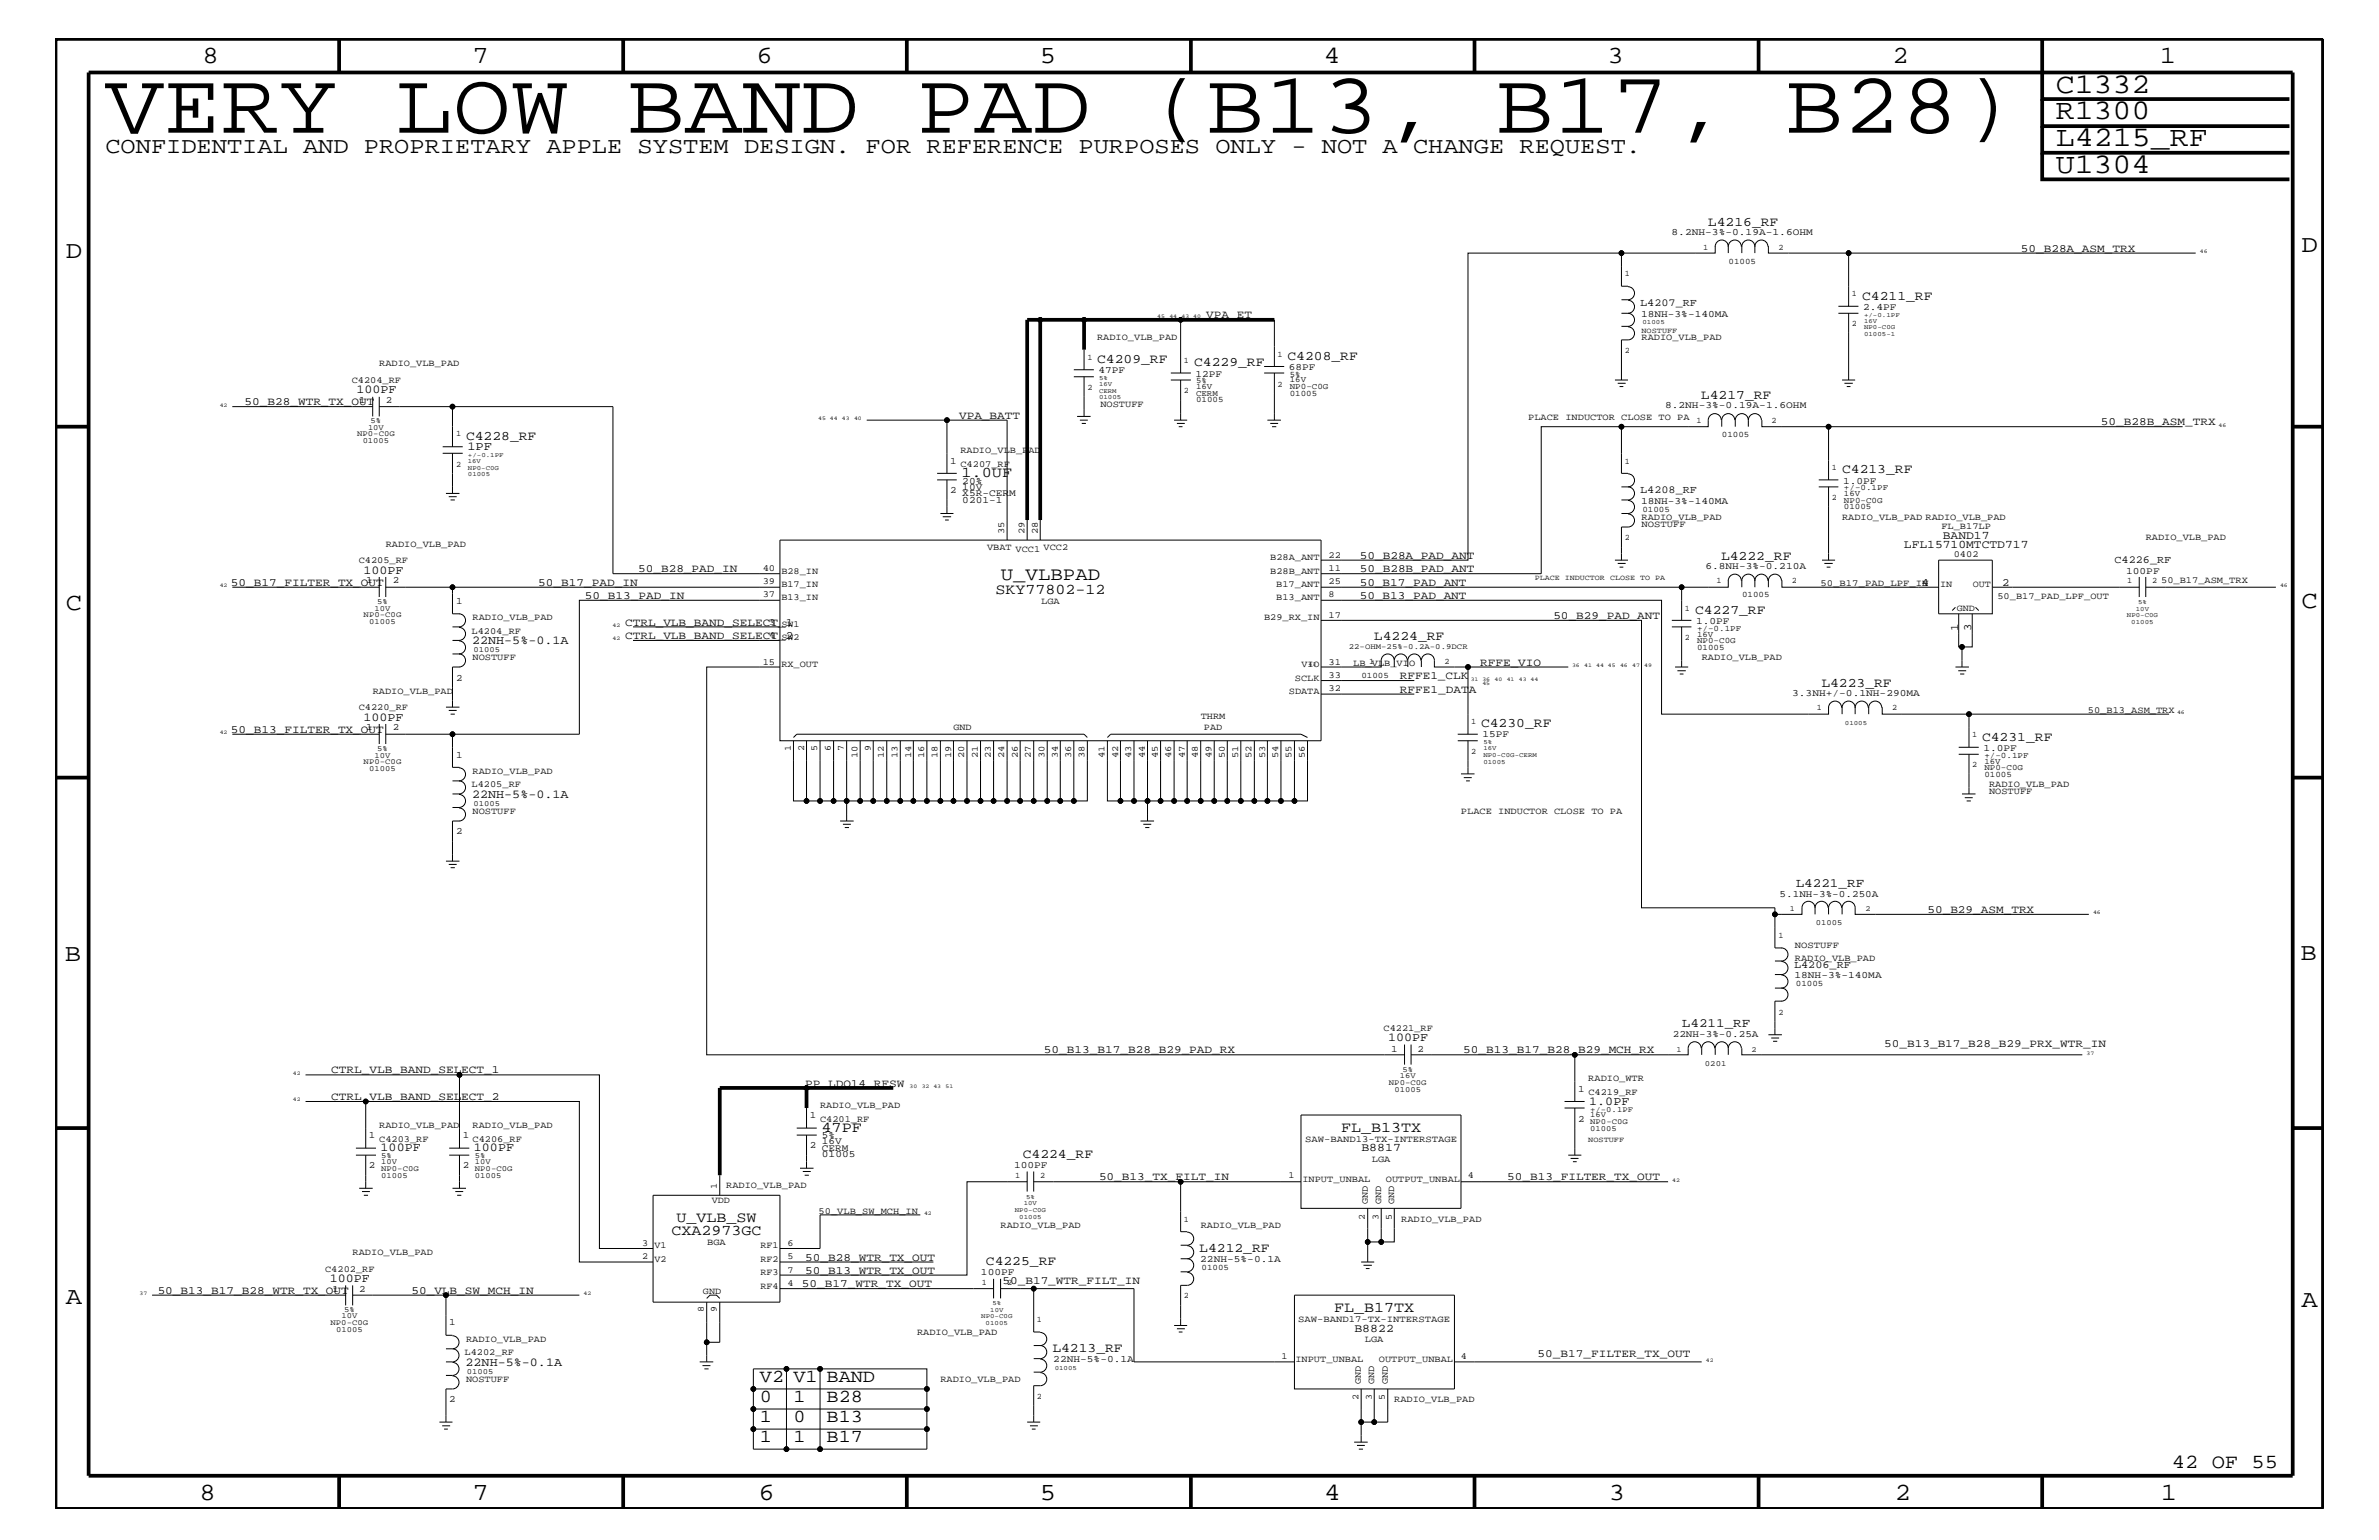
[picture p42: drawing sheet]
<svg xmlns="http://www.w3.org/2000/svg" width="432mm" height="279mm" viewBox="0 0 432 279" stroke-linecap="round" stroke-linejoin="round" font-family="sans-serif">
<defs><g id="words">
<text font-size="15.9" x="19.1" y="24.1">VERY LOW BAND PAD (B13, B17, B28)</text>
<g font-size="5.2">
<text x="373.1" y="16.8">C1332</text>
<text x="373.1" y="21.6">R1300</text>
<text x="373.1" y="26.5">L4215_RF</text>
<text x="373.1" y="31.4">U1304</text>
</g>
<g font-size="4.5">
<text x="36.7" y="11.5">8</text>
<text x="85.8" y="11.5">7</text>
<text x="137.3" y="11.5">6</text>
<text x="188.7" y="11.5">5</text>
<text x="240.3" y="11.5">4</text>
<text x="291.8" y="11.5">3</text>
<text x="343.5" y="11.5">2</text>
<text x="392" y="11.5">1</text>
<text x="11.9" y="46.8">D</text>
<text x="417.7" y="45.7">D</text>
<text x="11.9" y="110.6">C</text>
<text x="417.7" y="110.3">C</text>
<text x="11.8" y="174.3">B</text>
<text x="417.6" y="174.2">B</text>
<text x="11.9" y="236.7">A</text>
<text x="417.7" y="237.1">A</text>
<text x="36.2" y="272.1">8</text>
<text x="85.8" y="272.1">7</text>
<text x="137.7" y="272.1">6</text>
<text x="188.7" y="272.1">5</text>
<text x="240.4" y="272.1">4</text>
<text x="292" y="272.1">3</text>
<text x="343.9" y="272.1">2</text>
<text x="392.2" y="272.1">1</text>
</g>
<text font-size="4.1" x="19.1" y="27.7">CONFIDENTIAL AND PROPRIETARY APPLE SYSTEM DESIGN. FOR REFERENCE PURPOSES ONLY - NOT A CHANGE REQUEST.</text>
<text font-size="3.6" x="394.2" y="266.4">42 OF 55</text>
<text font-size="3.4" x="181.7" y="105.3">U_VLBPAD</text>
<g font-size="3.3">
<text x="137.9" y="250.7">V2</text>
<text x="144" y="250.7">V1</text>
<text x="150" y="250.7">BAND</text>
<text x="137.9" y="254.4">0</text>
<text x="144" y="254.4">1</text>
<text x="150" y="254.4">B28</text>
<text x="137.9" y="258">1</text>
<text x="137.9" y="261.6">1</text>
<text x="144" y="261.6">1</text>
<text x="144" y="258">0</text>
<text x="150" y="261.6">B17</text>
<text x="150" y="258">B13</text>
</g>
<g font-size="2.7">
<text x="174.5" y="86.5">1.0UF</text>
<text x="180.7" y="107.7">SKY77802-12</text>
<text x="149.1" y="205.3">47PF</text>
<text x="243.4" y="205.3">FL_B13TX</text>
<text x="122.8" y="221.7">U_VLB_SW</text>
<text x="121.9" y="224.1">CXA2973GC</text>
<text x="242.1" y="238">FL_B17TX</text>
</g>
<g font-size="2.4">
<text x="310" y="40.9">L4216_RF</text>
<text x="338" y="54.4">C4211_RF</text>
<text x="199.1" y="65.9">C4209_RF</text>
<text x="233.7" y="65.3">C4208_RF</text>
<text x="216.7" y="66.5">C4229_RF</text>
<text x="308.7" y="72.4">L4217_RF</text>
<text x="84.6" y="79.9">C4228_RF</text>
<text x="334.3" y="85.9">C4213_RF</text>
<text x="312.4" y="101.5">L4222_RF</text>
<text x="307.7" y="111.4">C4227_RF</text>
<text x="249.4" y="116.1">L4224_RF</text>
<text x="330.6" y="124.6">L4223_RF</text>
<text x="268.8" y="131.9">C4230_RF</text>
<text x="359.7" y="134.4">C4231_RF</text>
<text x="185.6" y="210.2">C4224_RF</text>
<text x="217.7" y="227.1">L4212_RF</text>
<text x="178.9" y="229.6">C4225_RF</text>
<text x="191" y="245.3">L4213_RF</text>
</g>
<g font-size="2.3">
<text x="325.9" y="160.9">L4221_RF</text>
<text x="305.3" y="186.4">L4211_RF</text>
</g>
<g font-size="2.2">
<text x="64.7" y="71.3">100PF</text>
<text x="84.8" y="81.6">1PF</text>
<text x="66" y="104.1">100PF</text>
<text x="85.7" y="116.8">22NH-5%-0.1A</text>
<text x="66" y="130.8">100PF</text>
<text x="85.7" y="144.7">22NH-5%-0.1A</text>
<text x="252" y="188.9">100PF</text>
<text x="288.5" y="200.4">1.0PF</text>
<text x="69.1" y="208.9">100PF</text>
<text x="86" y="208.9">100PF</text>
<text x="59.9" y="232.6">100PF</text>
<text x="84.5" y="247.8">22NH-5%-0.1A</text>
</g>
<g font-size="2.1">
<text x="345.6" y="99.5">LFL15710MTCTD717</text>
<text x="352.6" y="97.7">BAND17</text>
<text x="247.1" y="208.9">B8817</text>
<text x="245.8" y="241.7">B8822</text>
</g>
<g font-size="2">
<text x="366.8" y="45.7">50_B28A_ASM_TRX</text>
<text x="218.9" y="57.8">VPA_ET</text>
<text x="44.4" y="73.5">50_B28_WTR_TX_OUT</text>
<text x="174.1" y="76">VPA_BATT</text>
<text x="381.3" y="77.2">50_B28B_ASM_TRX</text>
<text x="246.8" y="101.4">50_B28A_PAD_ANT</text>
<text x="41.9" y="106.3">50_B17_FILTER_TX_OUT</text>
<text x="97.7" y="106.3">50_B17_PAD_IN</text>
<text x="115.8" y="103.8">50_B28_PAD_IN</text>
<text x="246.8" y="103.8">50_B28B_PAD_ANT</text>
<text x="246.8" y="106.3">50_B17_PAD_ANT</text>
<text x="348.7" y="106.4">4</text>
<text x="363.4" y="106.4">2</text>
<text x="106.2" y="108.7">50_B13_PAD_IN</text>
<text x="113.5" y="113.6">CTRL_VLB_BAND_SELECT_1</text>
<text x="246.8" y="108.7">50_B13_PAD_ANT</text>
<text x="281.9" y="112.3">50_B29_PAD_ANT</text>
<text x="113.5" y="115.9">CTRL_VLB_BAND_SELECT_2</text>
<text x="355.4" y="114.5" transform="rotate(-90 355.4 114.5)">1</text>
<text x="357.8" y="114.5" transform="rotate(-90 357.8 114.5)">3</text>
<text x="254.1" y="125.7">RFFE1_DATA</text>
<text x="254.1" y="123.2">RFFE1_CLK</text>
<text x="268.6" y="120.8">RFFE_VIO</text>
<text x="41.9" y="133">50_B13_FILTER_TX_OUT</text>
<text x="349.8" y="165.6">50_B29_ASM_TRX</text>
<text x="189.5" y="191.1">50_B13_B17_B28_B29_PAD_RX</text>
<text x="265.6" y="191.1">50_B13_B17_B28_B29_MCH_RX</text>
<text x="342" y="189.9">50_B13_B17_B28_B29_PRX_WTR_IN</text>
<text x="60.1" y="194.8">CTRL_VLB_BAND_SELECT_1</text>
<text x="146.1" y="197.2">PP_LDO14_RFSW</text>
<text x="60.1" y="199.6">CTRL_VLB_BAND_SELECT_2</text>
<text x="199.5" y="214.2">50_B13_TX_FILT_IN</text>
<text x="273.6" y="214.2">50_B13_FILTER_TX_OUT</text>
<text x="145.5" y="233.5">50_B17_WTR_TX_OUT</text>
<text x="146.1" y="231.1">50_B13_WTR_TX_OUT</text>
<text x="146.1" y="228.7">50_B28_WTR_TX_OUT</text>
<text x="181.9" y="232.9">50_B17_WTR_FILT_IN</text>
<text x="28.6" y="234.7">50_B13_B17_B28_WTR_TX_OUT</text>
<text x="74.7" y="234.7">50_VLB_SW_MCH_IN</text>
<text x="279.1" y="246.2">50_B17_FILTER_TX_OUT</text>
</g>
<g font-size="1.9">
<text x="297.7" y="55.6">L4207_RF</text>
<text x="297.7" y="89.5">L4208_RF</text>
<text x="383.8" y="102.2">C4226_RF</text>
<text x="325.6" y="175.6">L4206_RF</text>
</g>
<g font-size="1.8">
<text x="303.4" y="42.6">8.2NH-3%-0.19A-1.6OHM</text>
<text x="297.9" y="57.4">18NH-3%-140MA</text>
<text x="338.2" y="56.2">2.4PF</text>
<text x="199.4" y="67.7">47PF</text>
<text x="217" y="68.4">12PF</text>
<text x="233.9" y="67.1">68PF</text>
<text x="65.2" y="73.2">1</text>
<text x="70" y="73.2">2</text>
<text x="302.2" y="74.1">8.2NH-3%-0.19A-1.6OHM</text>
<text x="172.5" y="89.5">2</text>
<text x="172.5" y="84.1">1</text>
<text x="174.7" y="88.8">10V</text>
<text x="174.7" y="87.7">20%</text>
<text x="334.5" y="87.7">1.0PF</text>
<text x="174.7" y="91.2">0201-1</text>
<text x="174.7" y="90">X5R-CERM</text>
<text x="297.9" y="91.4">18NH-3%-140MA</text>
<text x="66.5" y="105.9">1</text>
<text x="71.3" y="105.9">2</text>
<text x="309.5" y="103.2">6.8NH-3%-0.210A</text>
<text x="385.9" y="104.1">100PF</text>
<text x="82.8" y="109.5">1</text>
<text x="307.8" y="113.1">1.0PF</text>
<text x="82.8" y="123.5">2</text>
<text x="325.3" y="126.3">3.3NH+/-0.1NH-290MA</text>
<text x="66.5" y="132.5">1</text>
<text x="71.3" y="132.5">2</text>
<text x="82.8" y="137.4">1</text>
<text x="269.1" y="133.8">15PF</text>
<text x="360" y="136.2">1.0PF</text>
<text x="82.8" y="151.3">2</text>
<text x="323" y="162.7">5.1NH-3%-0.250A</text>
<text x="325.7" y="177.4">18NH-3%-140MA</text>
<text x="252.5" y="190.8">1</text>
<text x="257.3" y="190.8">2</text>
<text x="303.6" y="188.1">22NH-3%-0.25A</text>
<text x="147" y="202.9">1</text>
<text x="286.4" y="203.5">2</text>
<text x="286.4" y="198.1">1</text>
<text x="67" y="206.5">1</text>
<text x="84" y="206.5">1</text>
<text x="147" y="208.3">2</text>
<text x="149.2" y="206.5">5%</text>
<text x="149.2" y="208.8">CERM</text>
<text x="149.2" y="207.6">16V</text>
<text x="67" y="211.9">2</text>
<text x="84" y="211.9">2</text>
<text x="149.2" y="210">01005</text>
<text x="184.1" y="211.9">100PF</text>
<text x="178.1" y="231.3">100PF</text>
<text x="217.8" y="229">22NH-5%-0.1A</text>
<text x="60.4" y="234.4">1</text>
<text x="65.2" y="234.4">2</text>
<text x="81.5" y="240.5">1</text>
<text x="191.2" y="247.1">22NH-5%-0.1A</text>
<text x="81.5" y="254.4">2</text>
</g>
<g font-size="1.7">
<text x="199.1" y="61.7">RADIO_VLB_PAD</text>
<text x="297.9" y="61.7">RADIO_VLB_PAD</text>
<text x="63.8" y="69.5">C4204_RF</text>
<text x="68.8" y="66.5">RADIO_VLB_PAD</text>
<text x="199.7" y="73.8">NOSTUFF</text>
<text x="277.4" y="76.2">PLACE INDUCTOR CLOSE TO PA</text>
<text x="174.3" y="82.2">RADIO_VLB_PAD</text>
<text x="174.3" y="84.7">C4207_RF</text>
<text x="297.9" y="94.3">RADIO_VLB_PAD</text>
<text x="297.9" y="95.6">NOSTUFF</text>
<text x="334.3" y="94.3">RADIO_VLB_PAD RADIO_VLB_PAD</text>
<text x="70" y="99.3">RADIO_VLB_PAD</text>
<text x="179.2" y="99.9">VBAT VCC1 VCC2</text>
<text x="182.3" y="96.9" transform="rotate(-90 182.3 96.9)">35</text>
<text x="185.9" y="96.9" transform="rotate(-90 185.9 96.9)">29</text>
<text x="188.4" y="96.9" transform="rotate(-90 188.4 96.9)">28</text>
<text x="230.5" y="101.6">B28A_ANT</text>
<text x="241.1" y="101.2">22</text>
<text x="352.4" y="96">FL_B17LP</text>
<text x="354.6" y="101">0402</text>
<text x="389.5" y="98">RADIO_VLB_PAD</text>
<text x="65.1" y="102.2">C4205_RF</text>
<text x="138.4" y="106">39</text>
<text x="138.4" y="103.6">40</text>
<text x="141.8" y="106.5">B17_IN</text>
<text x="141.8" y="104.1">B28_IN</text>
<text x="230.5" y="104.1">B28B_ANT</text>
<text x="231.6" y="106.5">B17_ANT</text>
<text x="241.1" y="103.6">11</text>
<text x="241.1" y="106">25</text>
<text x="330.5" y="106.3">50_B17_PAD_LPF_IN</text>
<text x="352.1" y="106.5">IN</text>
<text x="358.1" y="106.5">OUT</text>
<text x="392.3" y="105.7">50_B17_ASM_TRX</text>
<text x="85.8" y="112.6">RADIO_VLB_PAD</text>
<text x="138.4" y="108.4">37</text>
<text x="139.6" y="113.3">3</text>
<text x="141.8" y="113.7">SW1</text>
<text x="141.8" y="108.9">B13_IN</text>
<text x="189" y="109.5">LGA</text>
<text x="229.4" y="112.6">B29_RX_IN</text>
<text x="231.6" y="108.9">B13_ANT</text>
<text x="241.1" y="112">17</text>
<text x="241.1" y="108.4">8</text>
<text x="355.2" y="110.8">GND</text>
<text x="362.5" y="108.7">50_B17_PAD_LPF_OUT</text>
<text x="85.6" y="115">L4204_RF</text>
<text x="85.8" y="119.8">NOSTUFF</text>
<text x="139.6" y="115.7">4</text>
<text x="141.8" y="116.2">SW2</text>
<text x="308.9" y="119.8">RADIO_VLB_PAD</text>
<text x="67.6" y="125.9">RADIO_VLB_PAD</text>
<text x="138.4" y="120.6">15</text>
<text x="141.8" y="121">RX_OUT</text>
<text x="233.9" y="125.9">SDATA</text>
<text x="235" y="123.5">SCLK</text>
<text x="236.2" y="121">VIO</text>
<text x="241.1" y="120.6">31</text>
<text x="241.1" y="125.4">32</text>
<text x="241.1" y="123">33</text>
<text x="245.6" y="120.8">LB_VLB_VIO</text>
<text x="65.1" y="128.9">C4220_RF</text>
<text x="217.9" y="130.5">THRM</text>
<text x="379" y="129.3">50_B13_ASM_TRX</text>
<text x="143.5" y="136.3" transform="rotate(-90 143.5 136.3)">1</text>
<text x="146" y="136.3" transform="rotate(-90 146 136.3)">2</text>
<text x="148.3" y="136.3" transform="rotate(-90 148.3 136.3)">5</text>
<text x="150.8" y="136.3" transform="rotate(-90 150.8 136.3)">6</text>
<text x="153.2" y="136.3" transform="rotate(-90 153.2 136.3)">7</text>
<text x="155.6" y="137.5" transform="rotate(-90 155.6 137.5)">10</text>
<text x="158.1" y="136.3" transform="rotate(-90 158.1 136.3)">9</text>
<text x="160.4" y="137.5" transform="rotate(-90 160.4 137.5)">12</text>
<text x="162.9" y="137.5" transform="rotate(-90 162.9 137.5)">13</text>
<text x="165.4" y="137.5" transform="rotate(-90 165.4 137.5)">14</text>
<text x="167.7" y="137.5" transform="rotate(-90 167.7 137.5)">16</text>
<text x="170.2" y="137.5" transform="rotate(-90 170.2 137.5)">18</text>
<text x="172.6" y="137.5" transform="rotate(-90 172.6 137.5)">19</text>
<text x="173.1" y="132.4">GND</text>
<text x="175" y="137.5" transform="rotate(-90 175 137.5)">20</text>
<text x="177.5" y="137.5" transform="rotate(-90 177.5 137.5)">21</text>
<text x="179.8" y="137.5" transform="rotate(-90 179.8 137.5)">23</text>
<text x="182.3" y="137.5" transform="rotate(-90 182.3 137.5)">24</text>
<text x="184.7" y="137.5" transform="rotate(-90 184.7 137.5)">26</text>
<text x="187.1" y="137.5" transform="rotate(-90 187.1 137.5)">27</text>
<text x="189.6" y="137.5" transform="rotate(-90 189.6 137.5)">30</text>
<text x="192" y="137.5" transform="rotate(-90 192 137.5)">34</text>
<text x="194.4" y="137.5" transform="rotate(-90 194.4 137.5)">36</text>
<text x="196.8" y="137.5" transform="rotate(-90 196.8 137.5)">38</text>
<text x="200.5" y="137.5" transform="rotate(-90 200.5 137.5)">41</text>
<text x="202.9" y="137.5" transform="rotate(-90 202.9 137.5)">42</text>
<text x="205.3" y="137.5" transform="rotate(-90 205.3 137.5)">43</text>
<text x="207.8" y="137.5" transform="rotate(-90 207.8 137.5)">44</text>
<text x="210.1" y="137.5" transform="rotate(-90 210.1 137.5)">45</text>
<text x="212.6" y="137.5" transform="rotate(-90 212.6 137.5)">46</text>
<text x="215.1" y="137.5" transform="rotate(-90 215.1 137.5)">47</text>
<text x="217.4" y="137.5" transform="rotate(-90 217.4 137.5)">48</text>
<text x="218.5" y="132.5">PAD</text>
<text x="219.9" y="137.5" transform="rotate(-90 219.9 137.5)">49</text>
<text x="222.3" y="137.5" transform="rotate(-90 222.3 137.5)">50</text>
<text x="224.7" y="137.5" transform="rotate(-90 224.7 137.5)">51</text>
<text x="227.2" y="137.5" transform="rotate(-90 227.2 137.5)">52</text>
<text x="229.6" y="137.5" transform="rotate(-90 229.6 137.5)">53</text>
<text x="232" y="137.5" transform="rotate(-90 232 137.5)">54</text>
<text x="234.4" y="137.5" transform="rotate(-90 234.4 137.5)">55</text>
<text x="236.8" y="137.5" transform="rotate(-90 236.8 137.5)">56</text>
<text x="85.6" y="142.9">L4205_RF</text>
<text x="85.8" y="140.4">RADIO_VLB_PAD</text>
<text x="361" y="142.9">RADIO_VLB_PAD</text>
<text x="85.8" y="147.7">NOSTUFF</text>
<text x="265.2" y="147.7">PLACE INDUCTOR CLOSE TO PA</text>
<text x="361" y="144">NOSTUFF</text>
<text x="325.8" y="172">NOSTUFF</text>
<text x="325.8" y="174.4">RADIO_VLB_PAD</text>
<text x="251.1" y="187.1">C4221_RF</text>
<text x="288.3" y="196.2">RADIO_WTR</text>
<text x="148.8" y="203.5">C4201_RF</text>
<text x="148.8" y="201">RADIO_VLB_PAD</text>
<text x="288.3" y="198.7">C4219_RF</text>
<text x="68.8" y="204.7">RADIO_VLB_PAD</text>
<text x="68.8" y="207.1">C4203_RF</text>
<text x="85.8" y="207.1">C4206_RF</text>
<text x="85.8" y="204.7">RADIO_VLB_PAD</text>
<text x="236.9" y="207.1">SAW-BAND13-TX-INTERSTAGE</text>
<text x="130.1" y="215.8" transform="rotate(-90 130.1 215.8)">1</text>
<text x="131.8" y="215.6">RADIO_VLB_PAD</text>
<text x="233.8" y="213.8">1</text>
<text x="236.4" y="214.4">INPUT_UNBAL</text>
<text x="249" y="210.8">LGA</text>
<text x="251.5" y="214.4">OUTPUT_UNBAL</text>
<text x="266.4" y="213.8">4</text>
<text x="129.2" y="218.3">VDD</text>
<text x="148.6" y="220.2">50_VLB_SW_MCH_IN</text>
<text x="247.7" y="221.3" transform="rotate(-90 247.7 221.3)">2</text>
<text x="248.2" y="218.5" transform="rotate(-90 248.2 218.5)">GND</text>
<text x="250.2" y="221.3" transform="rotate(-90 250.2 221.3)">3</text>
<text x="250.7" y="218.4" transform="rotate(-90 250.7 218.4)">GND</text>
<text x="252.6" y="221.3" transform="rotate(-90 252.6 221.3)">5</text>
<text x="253.1" y="218.4" transform="rotate(-90 253.1 218.4)">GND</text>
<text x="254.3" y="221.7">RADIO_VLB_PAD</text>
<text x="64" y="227.7">RADIO_VLB_PAD</text>
<text x="116.6" y="226">3</text>
<text x="118.8" y="226.5">V1</text>
<text x="128.4" y="225.9">BGA</text>
<text x="138" y="226.5">RF1</text>
<text x="142.9" y="226">6</text>
<text x="181.6" y="222.9">RADIO_VLB_PAD</text>
<text x="217.9" y="222.9">RADIO_VLB_PAD</text>
<text x="59" y="230.7">C4202_RF</text>
<text x="116.6" y="228.5">2</text>
<text x="118.8" y="229">V2</text>
<text x="138" y="233.8">RF4</text>
<text x="138" y="229">RF2</text>
<text x="138" y="231.3">RF3</text>
<text x="142.9" y="233.3">4</text>
<text x="142.9" y="228.5">5</text>
<text x="142.9" y="230.9">7</text>
<text x="127.6" y="234.7">GND</text>
<text x="127.8" y="238.1" transform="rotate(-90 127.8 238.1)">8</text>
<text x="130.1" y="238.1" transform="rotate(-90 130.1 238.1)">9</text>
<text x="235.6" y="239.9">SAW-BAND17-TX-INTERSTAGE</text>
<text x="84.3" y="245.9">L4202_RF</text>
<text x="84.6" y="243.5">RADIO_VLB_PAD</text>
<text x="166.5" y="242.3">RADIO_VLB_PAD</text>
<text x="247.7" y="243.5">LGA</text>
<text x="84.6" y="250.7">NOSTUFF</text>
<text x="170.7" y="250.7">RADIO_VLB_PAD</text>
<text x="232.6" y="246.5">1</text>
<text x="235.1" y="247.1">INPUT_UNBAL</text>
<text x="247" y="251.1" transform="rotate(-90 247 251.1)">GND</text>
<text x="249.4" y="251.1" transform="rotate(-90 249.4 251.1)">GND</text>
<text x="250.3" y="247.1">OUTPUT_UNBAL</text>
<text x="251.9" y="251.1" transform="rotate(-90 251.9 251.1)">GND</text>
<text x="265.2" y="246.5">4</text>
<text x="246.5" y="254" transform="rotate(-90 246.5 254)">2</text>
<text x="249" y="254" transform="rotate(-90 249 254)">3</text>
<text x="251.4" y="254" transform="rotate(-90 251.4 254)">5</text>
<text x="253.1" y="254.4">RADIO_VLB_PAD</text>
</g>
<g font-size="1.5">
<text x="309.1" y="45.3">1</text>
<text x="313.7" y="47.9">01005</text>
<text x="322.8" y="45.3">2</text>
<text x="294.9" y="50.2">1</text>
<text x="336.1" y="53.8">1</text>
<text x="336.1" y="59.2">2</text>
<text x="197.4" y="65.3">1</text>
<text x="214.9" y="65.9">1</text>
<text x="231.9" y="64.7">1</text>
<text x="294.9" y="64">2</text>
<text x="197.4" y="70.7">2</text>
<text x="214.9" y="71.3">2</text>
<text x="217.1" y="71.8">CERM</text>
<text x="217.1" y="70.6">16V</text>
<text x="217.1" y="69.5">5%</text>
<text x="231.9" y="70.1">2</text>
<text x="234.1" y="71.8">01005</text>
<text x="234.1" y="70.6">NP0-C0G</text>
<text x="234.1" y="69.4">16V</text>
<text x="234.1" y="68.4">5%</text>
<text x="217.1" y="73">01005</text>
<text x="307.9" y="76.8">1</text>
<text x="321.6" y="76.8">2</text>
<text x="82.8" y="79.2">1</text>
<text x="312.5" y="79.4">01005</text>
<text x="82.8" y="84.7">2</text>
<text x="294.9" y="84.1">1</text>
<text x="332.5" y="85.3">1</text>
<text x="334.7" y="88.9">+/-0.1PF</text>
<text x="298.1" y="92.8">01005</text>
<text x="332.5" y="90.7">2</text>
<text x="334.7" y="92.4">01005</text>
<text x="334.7" y="91.2">NP0-C0G</text>
<text x="334.7" y="90">16V</text>
<text x="294.9" y="98">2</text>
<text x="311.6" y="105.9">1</text>
<text x="325.2" y="105.9">2</text>
<text x="386.1" y="105.9">1</text>
<text x="390.7" y="105.9">2</text>
<text x="305.8" y="110.8">1</text>
<text x="316.2" y="108.4">01005</text>
<text x="305.8" y="116.2">2</text>
<text x="308" y="117.9">01005</text>
<text x="308" y="116.7">NP0-C0G</text>
<text x="308" y="114.4">+/-0.1PF</text>
<text x="308" y="115.5">16V</text>
<text x="247.1" y="123">01005</text>
<text x="248.5" y="120.4">1</text>
<text x="262.2" y="120.4">2</text>
<text x="267" y="131.3">1</text>
<text x="329.8" y="128.9">1</text>
<text x="343.4" y="128.9">2</text>
<text x="267" y="136.8">2</text>
<text x="358" y="133.8">1</text>
<text x="360.2" y="137.4">+/-0.1PF</text>
<text x="358" y="139.2">2</text>
<text x="360.2" y="140.9">01005</text>
<text x="360.2" y="139.7">NP0-C0G</text>
<text x="360.2" y="138.5">16V</text>
<text x="322.8" y="170.1">1</text>
<text x="326" y="178.8">01005</text>
<text x="322.8" y="184.1">2</text>
<text x="184.2" y="213.8">1</text>
<text x="188.8" y="213.8">2</text>
<text x="214.9" y="221.7">1</text>
<text x="178.2" y="233.2">1</text>
<text x="182.8" y="233.2">2</text>
<text x="218.1" y="230.4">01005</text>
<text x="188.2" y="239.9">1</text>
<text x="214.9" y="235.6">2</text>
<text x="188.2" y="253.8">2</text>
</g>
<g font-size="1.4">
<text x="297.9" y="60.4">NOSTUFF</text>
<text x="67.3" y="76.8">5%</text>
<text x="64.8" y="79.2">NP0-C0G</text>
<text x="65.8" y="80.5">01005</text>
<text x="66.8" y="78">10V</text>
<text x="278.6" y="105.3">PLACE INDUCTOR CLOSE TO PA</text>
<text x="66" y="112">NP0-C0G</text>
<text x="67" y="113.1">01005</text>
<text x="68" y="110.8">10V</text>
<text x="68.5" y="109.5">5%</text>
<text x="85.9" y="118.2">01005</text>
<text x="244.8" y="117.8">22-OHM-25%-0.2A-0.9DCR</text>
<text x="68" y="137.4">10V</text>
<text x="68.5" y="136.2">5%</text>
<text x="66" y="138.6">NP0-C0G</text>
<text x="67" y="139.8">01005</text>
<text x="85.9" y="146.2">01005</text>
<text x="324.9" y="165.3">1</text>
<text x="329.6" y="167.8">01005</text>
<text x="338.6" y="165.3">2</text>
<text x="304.3" y="190.8">1</text>
<text x="317.9" y="190.8">2</text>
<text x="252.1" y="196.8">NP0-C0G</text>
<text x="254.1" y="195.6">16V</text>
<text x="254.6" y="194.4">5%</text>
<text x="309.5" y="193.3">0201</text>
<text x="253.1" y="198.1">01005</text>
<text x="288.6" y="204">NP0-C0G</text>
<text x="288.6" y="201.7">+/-0.1PF</text>
<text x="288.6" y="202.7">16V</text>
<text x="288.3" y="207.1">NOSTUFF</text>
<text x="288.6" y="205.2">01005</text>
<text x="69.2" y="213.6">01005</text>
<text x="69.2" y="211.3">10V</text>
<text x="69.2" y="210.2">5%</text>
<text x="69.2" y="212.5">NP0-C0G</text>
<text x="86.2" y="211.3">10V</text>
<text x="86.2" y="210.2">5%</text>
<text x="86.2" y="212.5">NP0-C0G</text>
<text x="86.2" y="213.6">01005</text>
<text x="62" y="239.2">10V</text>
<text x="62.4" y="238">5%</text>
<text x="60" y="240.5">NP0-C0G</text>
<text x="61" y="241.7">01005</text>
<text x="84.8" y="249.2">01005</text>
</g>
<g font-size="1.2">
<text x="298.1" y="58.9">01005</text>
<text x="338.3" y="57.4">+/-0.1PF</text>
<text x="338.3" y="59.7">NP0-C0G</text>
<text x="338.3" y="58.5">16V</text>
<text x="338.3" y="60.9">01005-1</text>
<text x="199.5" y="71.2">CERM</text>
<text x="199.5" y="68.9">5%</text>
<text x="199.5" y="70">16V</text>
<text x="199.5" y="72.4">01005</text>
<text x="84.9" y="83.9">16V</text>
<text x="84.9" y="82.8">+/-0.1PF</text>
<text x="84.9" y="86.4">01005</text>
<text x="84.9" y="85.2">NP0-C0G</text>
<text x="386" y="112">NP0-C0G</text>
<text x="386.8" y="113.1">01005</text>
<text x="387.7" y="110.8">10V</text>
<text x="388.1" y="109.5">5%</text>
<text x="334.9" y="131.5">01005</text>
<text x="269.2" y="136.1">16V</text>
<text x="269.2" y="137.3">NP0-C0G-CERM</text>
<text x="269.2" y="135">5%</text>
<text x="269.2" y="138.5">01005</text>
<text x="184.2" y="219.8">NP0-C0G</text>
<text x="185" y="221.1">01005</text>
<text x="185.8" y="218.6">10V</text>
<text x="186.2" y="217.5">5%</text>
<text x="178.1" y="239.2">NP0-C0G</text>
<text x="179.7" y="238">10V</text>
<text x="180.1" y="236.8">5%</text>
<text x="178.9" y="240.5">01005</text>
<text x="191.4" y="248.6">01005</text>
</g>
<g font-size="1">
<text x="399.3" y="45.9">46</text>
<text x="210.1" y="57.8">45</text>
<text x="212.3" y="57.8">44</text>
<text x="214.5" y="57.8">43 40</text>
<text x="39.9" y="73.8">42</text>
<text x="148.5" y="76.2">45 44</text>
<text x="152.8" y="76.2">43</text>
<text x="155" y="76.2">40</text>
<text x="402.7" y="77.4">46</text>
<text x="39.9" y="106.5">42</text>
<text x="413.8" y="106.5">46</text>
<text x="111.2" y="113.7">42</text>
<text x="111.2" y="116.2">42</text>
<text x="237.5" y="120.8">43</text>
<text x="267" y="123.5">31 36</text>
<text x="269.1" y="124.3">45</text>
<text x="271.3" y="123.5">40</text>
<text x="273.5" y="123.5">41</text>
<text x="275.7" y="123.5">43 44</text>
<text x="285.3" y="121">36</text>
<text x="287.5" y="121">41</text>
<text x="289.7" y="121">44 45</text>
<text x="294" y="121">46</text>
<text x="296.2" y="121">47</text>
<text x="298.4" y="121">49</text>
<text x="395.1" y="129.6">46</text>
<text x="39.9" y="133.2">42</text>
<text x="379.9" y="165.9">46</text>
<text x="378.7" y="191.4">37</text>
<text x="53.2" y="195">42</text>
<text x="165.1" y="197.4">30</text>
<text x="167.3" y="197.4">32 43</text>
<text x="171.6" y="197.4">51</text>
<text x="53.2" y="199.8">42</text>
<text x="303.5" y="214.4">42</text>
<text x="167.7" y="220.4">42</text>
<text x="25.3" y="235">37</text>
<text x="105.9" y="235">42</text>
<text x="309.6" y="247.1">42</text>
</g>
</g></defs>
<g fill="none" stroke="#000" stroke-width=".18">
<path d="M214.3 58v9.7M231.3 58v8.5M294.3 56.8h1.2M295.5 56.8a1.19 1.19 0 0 1 1.2 1.2 1.19 1.19 0 0 1-1.2 1.2h-1.2M295.5 52a1.19 1.19 0 0 1 1.2 1.2 1.19 1.19 0 0 1-1.2 1.2h-1.2M295.5 54.5a1.19 1.19 0 0 1 1.2 1.1 1.19 1.19 0 0 1-1.2 1.2M295.5 59.3a1.19 1.19 0 0 1 1.2 1.2 1.19 1.19 0 0 1-1.2 1.2h-1.2v7.2M295.5 51.9h-1.2v-6h-27.9v55.7h-26.6M311.3 44.6v1.3h-17M311.3 44.7a1.19 1.19 0 0 1 1.2-1.2 1.19 1.19 0 0 1 1.2 1.2 1.19 1.19 0 0 1 1.2-1.2 1.19 1.19 0 0 1 1.2 1.2M313.7 44.6v1.3M316.1 44.7a1.19 1.19 0 0 1 1.2-1.2 1.19 1.19 0 0 1 1.2 1.2 1.19 1.19 0 0 1 1.2-1.2 1.19 1.19 0 0 1 1.2 1.2"/>
<path d="M316.1 44.6v1.3M318.5 44.6v1.3M321 44.6v1.3h77.5M333.7 56.8h3.6M333.7 55.6h3.6M335.5 45.9v9.7M335.5 56.8v12.1M42.2 73.8h25.4M67.6 72v3.6M68.8 73.8h13.3v7.3M68.8 72v3.6M82.1 73.8h29.2v30.3h30.3"/>
<path d="M157.3 76.2h25.5v21.8M171.9 76.2v9.7M194.9 68.4h3.6M194.9 67.1h3.6M195.5 75.6h2.5M196 76.2h1.4M196.3 76.8h.8M196.8 63.4v3.7M196.8 68.4v7.2M212.5 68.9h3.7M212.5 67.7h3.7M213.1 76.2h2.4"/>
<path d="M213.6 76.8h1.5M214 77.4h.6M214.3 68.9v7.3M229.4 67.7h3.7M229.4 66.5h3.7M230 76.2h2.5M230.5 76.8h1.5M230.9 77.4h.7M231.3 67.7v8.5M293.1 68.9h2.4M293.6 69.5h1.5M294 70.1h.6"/>
<path d="M294.3 77.4v8.5h1.2M312.4 76.2a1.19 1.19 0 0 0-1.2-1.2 1.19 1.19 0 0 0-1.2 1.2v1.2h-30.3v26.7h-39.9M314.9 76.2a1.19 1.19 0 0 0-1.2-1.2 1.19 1.19 0 0 0-1.2 1.2v1.2M317.3 76.2a1.19 1.19 0 0 0-1.2-1.2 1.19 1.19 0 0 0-1.1 1.2v1.2M317.3 76.2a1.19 1.19 0 0 1 1.2-1.2 1.19 1.19 0 0 1 1.2 1.2M317.3 76.2v1.2M319.8 76.2v1.2h76.4M331.9 77.4v9.7M334.3 68.9h2.4M334.8 69.5h1.5M335.2 70.1h.7M80.3 82.2h3.7"/>
<path d="M80.3 81.1h3.7M80.9 89.5h2.5M81.4 90.1h1.5M81.8 90.7h.8M82.1 82.2v7.3M141.6 98h98.2v36.4h-98.2zM170.1 85.9h3.6M170.1 87.1h3.6M170.7 93.2h2.4M171.1 93.8h1.5M171.5 94.3h.7M171.9 87.1v6.1"/>
<path d="M186.4 94.3v3.7M188.8 94.3v3.7M294.3 88.3h1.2M295.5 90.8a1.19 1.19 0 0 1 1.2 1.2 1.19 1.19 0 0 1-1.2 1.2h-1.2M295.5 86a1.19 1.19 0 0 1 1.2 1.1 1.19 1.19 0 0 1-1.2 1.2M295.5 88.3a1.19 1.19 0 0 1 1.2 1.2 1.19 1.19 0 0 1-1.2 1.2h-1.2M295.5 93.2a1.19 1.19 0 0 1 1.2 1.2 1.19 1.19 0 0 1-1.2 1.2h-1.2v6M330.1 88.3h3.6M330.1 87.1h3.6M331.9 88.3v13.3M42.2 106.5h26.6M68.8 104.7v3.6"/>
<path d="M70 106.5h71.6M70 104.7v3.6M82.1 113.7h1.3M82.1 106.5v4.9h1.3M82.1 116.2h1.3M82.1 118.6h1.3M83.3 116.3a1.19 1.19 0 0 1 1.2 1.2 1.19 1.19 0 0 1-1.2 1.1 1.19 1.19 0 0 1 1.2 1.2 1.19 1.19 0 0 1-1.2 1.2M83.3 111.4a1.19 1.19 0 0 1 1.2 1.1 1.19 1.19 0 0 1-1.2 1.2M83.3 113.8a1.19 1.19 0 0 1 1.2 1.2 1.19 1.19 0 0 1-1.2 1.2M114.9 113.7h26.7M114.9 116.2h26.7M141.6 108.9h-36.4v24.3h-23.1v6h1.3"/>
<path d="M239.8 112.6h58.1v52.1h24.3v1.2h4.9v-1.2a1.19 1.19 0 0 1 1.2-1.2 1.19 1.19 0 0 1 1.1 1.2M239.8 108.9h61.8v20.7h30.3v-1.3M253.1 119.8a1.19 1.19 0 0 0-1.2-1.2 1.19 1.19 0 0 0-1.2 1.2v1.2h-10.9M253.1 119.8a1.19 1.19 0 0 1 1.2-1.2 1.19 1.19 0 0 1 1.1 1.2M253.1 119.8v1.2M257.9 119.8a1.19 1.19 0 0 0-1.2-1.2 1.19 1.19 0 0 0-1.2 1.2v1.2M293.1 101.6h2.4M293.6 102.2h1.5M294 102.9h.6M303.4 113.7h3.6M303.4 112.6h3.6M305.2 106.5v6.1"/>
<path d="M305.2 113.7v7.3M313.7 105.3v1.2h-73.9M313.7 105.4a1.19 1.19 0 0 1 1.2-1.2 1.19 1.19 0 0 1 1.2 1.2M316.1 105.4a1.19 1.19 0 0 1 1.2-1.2 1.19 1.19 0 0 1 1.2 1.2 1.19 1.19 0 0 1 1.2-1.2 1.19 1.19 0 0 1 1.2 1.2M316.1 105.3v1.2M318.5 105.3v1.2M321 105.4a1.19 1.19 0 0 1 1.2-1.2 1.19 1.19 0 0 1 1.1 1.2M321 105.3v1.2M323.4 105.3v1.2h28.5M330.7 101.6h2.4M331.1 102.2h1.6M331.6 102.9h.6"/>
<path d="M351.9 101.6h9.7v9.8h-9.7zM354.9 110.2l-.6 .6M355.5 111.4v6h.6v3.6M358 111.4v6h-1.9M358.6 110.2l.6 .6M361.6 106.5h26.7M388.3 104.7v3.6M389.5 106.5h23.6M389.5 104.7v3.6M42.2 133.2h26.6M68.8 131.3v3.7M70 133.2h12.1"/>
<path d="M70 131.3v3.7M80.9 128.3h2.5M81.4 128.9h1.5M81.8 129.6h.8M83.3 139.3a1.19 1.19 0 0 1 1.2 1.2 1.19 1.19 0 0 1-1.2 1.2 1.19 1.19 0 0 1 1.2 1.2 1.19 1.19 0 0 1-1.2 1.1M83.4 121h-1.3v7.3M141.6 121h-13.3v70.4h126.6M144 134.4v10.9h2.4M144 133.8l.6-.6h52.2l.6 .6M146.4 134.4v10.9h2.4M148.8 134.4v10.9h2.5M151.3 134.4v10.9h2.4v-10.9"/>
<path d="M156.1 134.4v10.9h2.4v-10.9M161 134.4v10.9h2.4v-10.9M165.8 134.4v10.9h2.4v-10.9M170.7 134.4v10.9h2.4v-10.9M175.5 134.4v10.9h2.5v-10.9M180.3 134.4v10.9h2.5v-10.9M185.2 134.4v10.9h2.4v-10.9M190.1 134.4v10.9h2.3v-10.9M194.9 134.4v10.9h2.5v-10.9M201 134.4v10.9h2.4M201 133.8l.6-.6h34.5l1.2 .6M203.4 134.4v10.9h2.4"/>
<path d="M205.8 134.4v10.9h2.5v-10.9M210.7 134.4v10.9h2.4v-10.9M215.5 134.4v10.9h2.4v-10.9M220.4 134.4v10.9h2.4v-10.9M225.2 134.4v10.9h2.5v-10.9M230 134.4v10.9h2.5v-10.9M235 134.4v10.9h2.3v-10.9M239.8 125.9h16.9M239.8 123.5h16.9M258 121v-1.2a1.19 1.19 0 0 1 1.2-1.2 1.19 1.19 0 0 1 1.2 1.2v1.2h6M264.6 133.2h3.6M264.6 134.4h3.6"/>
<path d="M266.4 134.4v6M284.6 121h-18.2v12.2M304 121h2.4M304.5 121.7h1.5M304.9 122.3h.7M331.9 128.4a1.19 1.19 0 0 1 1.2-1.2 1.19 1.19 0 0 1 1.2 1.2M334.3 128.4a1.19 1.19 0 0 1 1.2-1.2 1.19 1.19 0 0 1 1.2 1.2 1.19 1.19 0 0 1 1.2-1.2 1.19 1.19 0 0 1 1.2 1.2M334.3 128.3v1.3M336.7 128.3v1.3M339.2 128.4a1.19 1.19 0 0 1 1.2-1.2 1.19 1.19 0 0 1 1.1 1.2M339.2 128.3v1.3M341.6 128.3v1.3h15.8"/>
<path d="M354.9 121h2.5M355.4 121.7h1.5M355.5 136.8h3.7M355.5 135.6h3.7M355.8 122.3h.7M357.4 136.8v7.2M393.7 129.6h-36.3v6M80.9 156.2h2.5M81.4 156.8h1.5M81.8 157.4h.8M82.1 141.7h1.3M82.1 144h1.3"/>
<path d="M82.1 146.5h1.3M83.3 144.1a1.19 1.19 0 0 1 1.2 1.2 1.19 1.19 0 0 1-1.2 1.2M83.3 146.6a1.19 1.19 0 0 1 1.2 1.2 1.19 1.19 0 0 1-1.2 1.2M83.4 149h-1.3v7.2M152.5 149h2.4M153 149.5h1.4M153.3 150.1h.8M156.1 145.3h-2.4v3.7M158.5 145.3h2.5M163.4 145.3h2.4M168.2 145.3h2.5M173.1 145.3h2.4"/>
<path d="M178 145.3h2.3M182.8 145.3h2.4M187.6 145.3h2.5M192.4 145.3h2.5M207 149h2.5M207.5 149.5h1.5M207.9 150.1h.7M210.7 145.3h-2.4v3.7M213.1 145.3h2.4M217.9 145.3h2.5M222.8 145.3h2.4M227.7 145.3h2.3"/>
<path d="M232.5 145.3h2.5M265.2 140.4h2.4M265.7 141.1h1.4M266.1 141.7h.7M356.1 144h2.5M356.6 144.7h1.5M357 145.3h.7M322.2 165.9v6.1h1.2M322.2 174.4h1.2M322.2 176.8h1.2M322.2 179.3h1.2M323.3 176.9a1.19 1.19 0 0 1 1.2 1.2 1.19 1.19 0 0 1-1.1 1.2 1.19 1.19 0 0 1 1.1 1.2 1.19 1.19 0 0 1-1.1 1.1"/>
<path d="M323.3 172a1.19 1.19 0 0 1 1.2 1.2 1.19 1.19 0 0 1-1.1 1.2M323.3 174.4a1.19 1.19 0 0 1 1.2 1.2 1.19 1.19 0 0 1-1.1 1.2M329.4 164.7a1.19 1.19 0 0 1 1.2-1.2 1.19 1.19 0 0 1 1.2 1.2M329.4 164.7v1.2M334.3 164.7a1.19 1.19 0 0 0-1.2-1.2 1.19 1.19 0 0 0-1.2 1.2v1.2M334.3 165.9v-1.2a1.19 1.19 0 0 1 1.2-1.2 1.19 1.19 0 0 1 1.2 1.2v1.2h42.4M55.5 199.8h10.9M55.5 195h27.9M254.9 189.5v3.7M256.1 189.5v3.7M284 199.8h3.6M285.8 191.4v8.4"/>
<path d="M308.8 190.2a1.19 1.19 0 0 0-1.2-1.2 1.19 1.19 0 0 0-1.2 1.2v1.2h-50.3M311.2 190.2a1.19 1.19 0 0 0-1.2-1.2 1.19 1.19 0 0 0-1.1 1.2v1.2M313.7 190.2a1.19 1.19 0 0 0-1.2-1.2 1.19 1.19 0 0 0-1.2 1.2v1.2M313.7 190.2a1.19 1.19 0 0 1 1.2-1.2 1.19 1.19 0 0 1 1.2 1.2M313.7 190.2v1.2M316.1 190.2v1.2h61.9M321 187.7h2.4M321.5 188.3h1.4M321.8 188.9h.8M323.4 181.6h-1.2v6.1M64.6 209.6h3.6M64.6 208.3h3.6"/>
<path d="M65.2 215.6h2.4M65.7 216.2h1.4M66 216.9h.8M66.4 208.3v-8.5h38.8v29.2h13.3M66.4 209.6v6M81.5 209.6h3.7M81.5 208.3h3.7M82.1 215.6h2.5M82.6 216.2h1.5M83 216.9h.7M83.4 208.3v-13.3h25.4v31.5h9.7M83.4 209.6v6"/>
<path d="M118.5 216.9h23.1v19.3h-23.1zM130.6 213.2v3.7M144.6 205.9h3.7M144.6 204.7h3.7M145.2 211.9h2.5M145.7 212.5h1.5M146.1 213.2h.7M146.4 201v3.7M146.4 205.9v6M186.4 214.4h-10.9v16.9h-33.9M186.4 212.5v3.7M187.6 212.5v3.7"/>
<path d="M187.6 214.4h48.5M214.3 214.4v9.1h1.2M236.1 202.3h29.1v16.9h-29.1zM248.2 219.2v9.8M250.7 219.2v6.1h2.4v-6.1M265.2 214.4h37.6M284 201h3.6M284.6 209.6h2.4M285.1 210.2h1.4M285.5 210.8h.7M285.8 201v8.6M27.6 235h35.1"/>
<path d="M62.7 233.2v3.6M64 235h16.9M64 233.2v3.6M105.2 235h-24.3v7.3h1.2M128.3 235.6l.6-.6h1.1l.6 .6M128.3 236.2v10.9M130.6 236.2v7.3h-2.3M141.6 233.8h38.7M141.6 229h27.8M167 220.4h-18.2v6.1h-7.2M180.3 232v3.6M181.6 232v3.6"/>
<path d="M181.6 233.8h24.2v13.3h29.2M187.6 233.8v7.9h1.2M214.3 228.4h1.2M215.5 228.4a1.19 1.19 0 0 1 1.2 1.1 1.19 1.19 0 0 1-1.2 1.2h-1.2M215.5 223.5a1.19 1.19 0 0 1 1.2 1.2 1.19 1.19 0 0 1-1.2 1.2h-1.2M215.5 226a1.19 1.19 0 0 1 1.2 1.2 1.19 1.19 0 0 1-1.2 1.2M215.5 230.8a1.19 1.19 0 0 1 1.2 1.2 1.19 1.19 0 0 1-1.2 1.2h-1.2v7.3M235 235h29v17h-29zM247.1 229h2.3M247.5 229.6h1.5M247.9 230.2h.7M248.2 225.3h2.5"/>
<path d="M79.8 258h2.3M80.3 258.7h1.4M80.6 259.3h.7M80.9 244.7h1.2M82.1 247.2a1.19 1.19 0 0 1 1.2 1.1 1.19 1.19 0 0 1-1.2 1.2h-1.2M82.1 242.3a1.19 1.19 0 0 1 1.2 1.2 1.19 1.19 0 0 1-1.2 1.2M82.1 244.7a1.19 1.19 0 0 1 1.2 1.2 1.19 1.19 0 0 1-1.2 1.2h-1.2M82.1 249.6a1.19 1.19 0 0 1 1.2 1.2 1.19 1.19 0 0 1-1.2 1.2h-1.2v6M127 247.1h2.5M127.5 247.8h1.4M127.8 248.4h.8M136.7 252v3.6h31.5v7.3h-31.5v-7.3"/>
<path d="M136.7 252h31.5v3.6M136.7 259.3h31.5M142.7 248.4v14.5M148.8 248.4h19.4v3.6M148.8 248.4v14.5M148.8 248.4h-12.1v3.6M186.4 258h2.4M186.9 258.7h1.5M187.3 259.3h.7M187.6 244.1h1.2M188.8 246.6a1.19 1.19 0 0 1 1.2 1.2 1.19 1.19 0 0 1-1.2 1.1h-1.2M188.8 241.8a1.19 1.19 0 0 1 1.2 1.1 1.19 1.19 0 0 1-1.2 1.2"/>
<path d="M188.8 244.1a1.19 1.19 0 0 1 1.2 1.2 1.19 1.19 0 0 1-1.2 1.2h-1.2M188.8 249a1.19 1.19 0 0 1 1.2 1.2 1.19 1.19 0 0 1-1.2 1.2h-1.2v6.6M213.1 240.5h2.4M213.6 241.1h1.5M214 241.7h.6M247.1 252v9.6M249.4 252v6h-2.3M251.9 252v6h-2.5M264 247.1h44.9M245.8 261.6h2.4M246.3 262.2h1.4M246.6 262.9h.8"/>
<circle cx="188.8" cy="58" r=".42"/>
<circle cx="196.8" cy="58" r=".42"/>
<circle cx="214.3" cy="58" r=".42"/>
<circle cx="294.3" cy="45.9" r=".42"/>
<circle cx="335.5" cy="45.9" r=".42"/>
<circle cx="82.1" cy="73.8" r=".42"/>
<circle cx="171.9" cy="76.2" r=".42"/>
<circle cx="294.3" cy="77.4" r=".42"/>
<circle cx="331.9" cy="77.4" r=".42"/>
<circle cx="82.1" cy="106.5" r=".42"/>
<circle cx="305.2" cy="106.5" r=".42"/>
<circle cx="356.1" cy="117.4" r=".42"/>
<circle cx="82.1" cy="133.2" r=".42"/>
<circle cx="266.4" cy="121" r=".42"/>
<circle cx="357.4" cy="129.6" r=".42"/>
<circle cx="146.4" cy="145.3" r=".42"/>
<circle cx="148.8" cy="145.3" r=".42"/>
<circle cx="151.3" cy="145.3" r=".42"/>
<circle cx="153.7" cy="145.3" r=".42"/>
<circle cx="156.1" cy="145.3" r=".42"/>
<circle cx="158.5" cy="145.3" r=".42"/>
<circle cx="161" cy="145.3" r=".42"/>
<circle cx="163.4" cy="145.3" r=".42"/>
<circle cx="165.8" cy="145.3" r=".42"/>
<circle cx="168.2" cy="145.3" r=".42"/>
<circle cx="170.7" cy="145.3" r=".42"/>
<circle cx="173.1" cy="145.3" r=".42"/>
<circle cx="175.5" cy="145.3" r=".42"/>
<circle cx="178" cy="145.3" r=".42"/>
<circle cx="180.3" cy="145.3" r=".42"/>
<circle cx="182.8" cy="145.3" r=".42"/>
<circle cx="185.2" cy="145.3" r=".42"/>
<circle cx="187.6" cy="145.3" r=".42"/>
<circle cx="190.1" cy="145.3" r=".42"/>
<circle cx="192.4" cy="145.3" r=".42"/>
<circle cx="194.9" cy="145.3" r=".42"/>
<circle cx="203.4" cy="145.3" r=".42"/>
<circle cx="205.8" cy="145.3" r=".42"/>
<circle cx="208.3" cy="145.3" r=".42"/>
<circle cx="210.7" cy="145.3" r=".42"/>
<circle cx="213.1" cy="145.3" r=".42"/>
<circle cx="215.5" cy="145.3" r=".42"/>
<circle cx="217.9" cy="145.3" r=".42"/>
<circle cx="220.4" cy="145.3" r=".42"/>
<circle cx="222.8" cy="145.3" r=".42"/>
<circle cx="225.2" cy="145.3" r=".42"/>
<circle cx="227.7" cy="145.3" r=".42"/>
<circle cx="230" cy="145.3" r=".42"/>
<circle cx="232.5" cy="145.3" r=".42"/>
<circle cx="234.9" cy="145.3" r=".42"/>
<circle cx="322.2" cy="165.9" r=".42"/>
<circle cx="66.4" cy="199.8" r=".42"/>
<circle cx="83.4" cy="195" r=".42"/>
<circle cx="146.4" cy="197.4" r=".42"/>
<circle cx="285.8" cy="191.4" r=".42"/>
<circle cx="214.3" cy="214.4" r=".42"/>
<circle cx="80.9" cy="235" r=".42"/>
<circle cx="187.6" cy="233.8" r=".42"/>
<circle cx="248.2" cy="225.3" r=".42"/>
<circle cx="250.7" cy="225.3" r=".42"/>
<circle cx="128.3" cy="243.5" r=".42"/>
<circle cx="136.7" cy="252" r=".42"/>
<circle cx="136.7" cy="255.6" r=".42"/>
<circle cx="136.7" cy="259.3" r=".42"/>
<circle cx="142.7" cy="248.4" r=".42"/>
<circle cx="148.8" cy="248.4" r=".42"/>
<circle cx="168.2" cy="252" r=".42"/>
<circle cx="168.2" cy="255.6" r=".42"/>
<circle cx="168.2" cy="259.3" r=".42"/>
<circle cx="247.1" cy="258" r=".42"/>
<circle cx="249.4" cy="258" r=".42"/>
<circle cx="142.7" cy="262.9" r=".42"/>
<circle cx="148.8" cy="262.9" r=".42"/>
</g>
<g fill="none" stroke="#000" stroke-width=".68" stroke-linecap="butt">
<path d="M10.1 7.1h411.5v266.7h-411.5zM16.1 13.2h400v254.5h-400zM61.6 7.1v6.1M113.1 7.1v6.1M164.6 7.1v6.1M216.2 7.1v6.1M267.6 7.1v6.1M319.2 7.1v6.1M370.7 7.1v10.9h44.8M370.7 18v4.9h44.8M370.7 22.9v4.8h44.8M370.7 27.7v4.8h44.8"/>
<path d="M188.8 58h42.5M196.8 58v5.4M10.1 77.4h6M416.1 77.4h5.5M186.4 94.3v-36.3h2.4v36.3M10.1 141.1h6M416.1 141.1h5.5M146.4 197.4v3.6M162.1 197.4h-31.5v15.8M10.1 204.7h6M416.1 204.7h5.5M61.6 267.7v6.1"/>
<path d="M113.1 267.7v6.1M164.6 267.7v6.1M216.2 268v5.8M267.6 267.7v6.1M319.2 267.7v6.1M370.7 267.7v6.1"/>
</g>
<g fill="#000">
<circle cx="188.8" cy="58" r=".42"/>
<circle cx="196.8" cy="58" r=".42"/>
<circle cx="214.3" cy="58" r=".42"/>
<circle cx="294.3" cy="45.9" r=".42"/>
<circle cx="335.5" cy="45.9" r=".42"/>
<circle cx="82.1" cy="73.8" r=".42"/>
<circle cx="171.9" cy="76.2" r=".42"/>
<circle cx="294.3" cy="77.4" r=".42"/>
<circle cx="331.9" cy="77.4" r=".42"/>
<circle cx="82.1" cy="106.5" r=".42"/>
<circle cx="305.2" cy="106.5" r=".42"/>
<circle cx="356.1" cy="117.4" r=".42"/>
<circle cx="82.1" cy="133.2" r=".42"/>
<circle cx="266.4" cy="121" r=".42"/>
<circle cx="357.4" cy="129.6" r=".42"/>
<circle cx="146.4" cy="145.3" r=".42"/>
<circle cx="148.8" cy="145.3" r=".42"/>
<circle cx="151.3" cy="145.3" r=".42"/>
<circle cx="153.7" cy="145.3" r=".42"/>
<circle cx="156.1" cy="145.3" r=".42"/>
<circle cx="158.5" cy="145.3" r=".42"/>
<circle cx="161" cy="145.3" r=".42"/>
<circle cx="163.4" cy="145.3" r=".42"/>
<circle cx="165.8" cy="145.3" r=".42"/>
<circle cx="168.2" cy="145.3" r=".42"/>
<circle cx="170.7" cy="145.3" r=".42"/>
<circle cx="173.1" cy="145.3" r=".42"/>
<circle cx="175.5" cy="145.3" r=".42"/>
<circle cx="178" cy="145.3" r=".42"/>
<circle cx="180.3" cy="145.3" r=".42"/>
<circle cx="182.8" cy="145.3" r=".42"/>
<circle cx="185.2" cy="145.3" r=".42"/>
<circle cx="187.6" cy="145.3" r=".42"/>
<circle cx="190.1" cy="145.3" r=".42"/>
<circle cx="192.4" cy="145.3" r=".42"/>
<circle cx="194.9" cy="145.3" r=".42"/>
<circle cx="203.4" cy="145.3" r=".42"/>
<circle cx="205.8" cy="145.3" r=".42"/>
<circle cx="208.3" cy="145.3" r=".42"/>
<circle cx="210.7" cy="145.3" r=".42"/>
<circle cx="213.1" cy="145.3" r=".42"/>
<circle cx="215.5" cy="145.3" r=".42"/>
<circle cx="217.9" cy="145.3" r=".42"/>
<circle cx="220.4" cy="145.3" r=".42"/>
<circle cx="222.8" cy="145.3" r=".42"/>
<circle cx="225.2" cy="145.3" r=".42"/>
<circle cx="227.7" cy="145.3" r=".42"/>
<circle cx="230" cy="145.3" r=".42"/>
<circle cx="232.5" cy="145.3" r=".42"/>
<circle cx="234.9" cy="145.3" r=".42"/>
<circle cx="322.2" cy="165.9" r=".42"/>
<circle cx="66.4" cy="199.8" r=".42"/>
<circle cx="83.4" cy="195" r=".42"/>
<circle cx="146.4" cy="197.4" r=".42"/>
<circle cx="285.8" cy="191.4" r=".42"/>
<circle cx="214.3" cy="214.4" r=".42"/>
<circle cx="80.9" cy="235" r=".42"/>
<circle cx="187.6" cy="233.8" r=".42"/>
<circle cx="248.2" cy="225.3" r=".42"/>
<circle cx="250.7" cy="225.3" r=".42"/>
<circle cx="128.3" cy="243.5" r=".42"/>
<circle cx="136.7" cy="252" r=".42"/>
<circle cx="136.7" cy="255.6" r=".42"/>
<circle cx="136.7" cy="259.3" r=".42"/>
<circle cx="142.7" cy="248.4" r=".42"/>
<circle cx="148.8" cy="248.4" r=".42"/>
<circle cx="168.2" cy="252" r=".42"/>
<circle cx="168.2" cy="255.6" r=".42"/>
<circle cx="168.2" cy="259.3" r=".42"/>
<circle cx="247.1" cy="258" r=".42"/>
<circle cx="249.4" cy="258" r=".42"/>
<circle cx="142.7" cy="262.9" r=".42"/>
<circle cx="148.8" cy="262.9" r=".42"/>
</g>
<use href="#words"/>
</svg>
